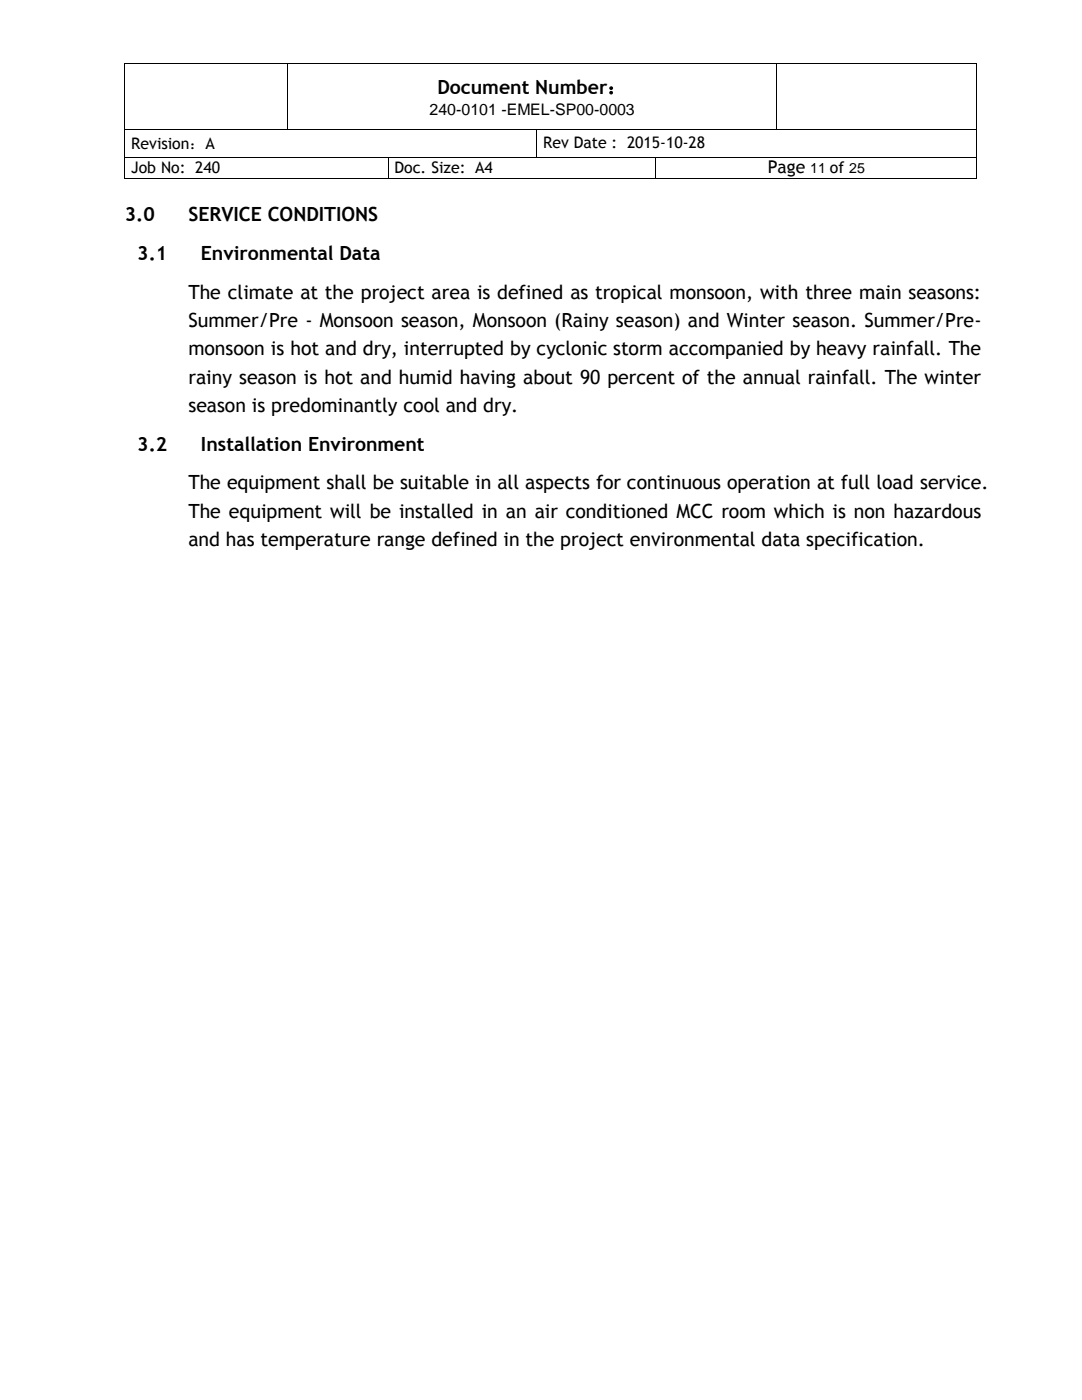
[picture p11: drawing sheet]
<svg xmlns="http://www.w3.org/2000/svg" width="216mm" height="279mm" viewBox="0 0 216 279" stroke-linecap="round" stroke-linejoin="round" font-family="sans-serif">
<defs><g id="words">
<g font-size="3.9">
<text x="87.3" y="18.7">Document Number：</text>
<text x="24.9" y="44.1">3.0</text>
<text x="37.6" y="44.1">SERVICE CONDITIONS</text>
<text x="27.4" y="51.9">3.1</text>
<text x="40.1" y="51.9">Environmental Data</text>
<text x="37.6" y="59.6">The climate at the project area is defined as tropical monsoon, with three main seasons:</text>
<text x="37.6" y="65.2">Summer/Pre - Monsoon season, Monsoon (Rainy season) and Winter season. Summer/Pre-</text>
<text x="37.6" y="70.9">monsoon is hot and dry, interrupted by cyclonic storm accompanied by heavy rainfall. The</text>
<text x="37.6" y="76.5">rainy season is hot and humid having about 90 percent of the annual rainfall. The winter</text>
<text x="37.6" y="82.2">season is predominantly cool and dry.</text>
<text x="27.4" y="89.9">3.2</text>
<text x="40.1" y="89.9">Installation Environment</text>
<text x="37.6" y="97.7">The equipment shall be suitable in all aspects for continuous operation at full load service.</text>
<text x="37.6" y="103.3">The equipment will be installed in an air conditioned MCC room which is non hazardous</text>
<text x="37.6" y="108.9">and has temperature range defined in the project environmental data specification.</text>
</g>
<text font-size="3.5" x="153.2" y="34.6">Page</text>
<g font-size="3.2">
<text x="85.7" y="22.9">240-0101 -EMEL-SP00-0003</text>
<text x="26.2" y="29.7">Revision：A</text>
<text x="108.4" y="29.6">Rev Date : 2015-10-28</text>
<text x="26.2" y="34.5">Job No: 240</text>
<text x="78.7" y="34.5">Doc. Size: A4</text>
</g>
<text font-size="2.8" x="161.7" y="34.6">11 of 25</text>
</g></defs>
<g fill="#000">
<path d="M24.8 12.5h.2v.2h-.2z" fill-rule="evenodd"/>
<path d="M24.8 12.5h.2v.2h-.2z" fill-rule="evenodd"/>
<path d="M57.3 12.5h.2v.2h-.2z" fill-rule="evenodd"/>
<path d="M154.8 12.5h.2v.2h-.2z" fill-rule="evenodd"/>
<path d="M194.9 12.5h.1v.2h-.1z" fill-rule="evenodd"/>
<path d="M194.9 12.5h.1v.2h-.1z" fill-rule="evenodd"/>
<path d="M24.8 25.7h.2v.2h-.2z" fill-rule="evenodd"/>
<path d="M24.8 31.3h.2v.2h-.2z" fill-rule="evenodd"/>
<path d="M24.8 35.6h.2v.2h-.2z" fill-rule="evenodd"/>
<path d="M24.8 35.6h.2v.2h-.2z" fill-rule="evenodd"/>
<path d="M57.3 25.7h.2v.2h-.2z" fill-rule="evenodd"/>
<path d="M77.4 31.3h.1v.2h-.1z" fill-rule="evenodd"/>
<path d="M77.4 35.6h.1v.2h-.1z" fill-rule="evenodd"/>
<path d="M107 25.7h.2v.2h-.2z" fill-rule="evenodd"/>
<path d="M107 31.3h.2v.2h-.2z" fill-rule="evenodd"/>
<path d="M130.7 31.3h.1v.2h-.1z" fill-rule="evenodd"/>
<path d="M130.7 35.6h.1v.2h-.1z" fill-rule="evenodd"/>
<path d="M154.8 25.7h.2v.2h-.2z" fill-rule="evenodd"/>
<path d="M194.9 25.7h.1v.2h-.1z" fill-rule="evenodd"/>
<path d="M194.9 31.3h.1v.2h-.1z" fill-rule="evenodd"/>
<path d="M194.9 35.6h.1v.2h-.1z" fill-rule="evenodd"/>
<path d="M194.9 35.6h.1v.2h-.1z" fill-rule="evenodd"/>
</g>
<g fill="none" stroke="#000" stroke-width=".2">
<path d="M24.9 12.7v13M25 12.6h32.3M57.4 12.7v13M57.5 12.6h97.3M154.9 12.7v13M155 12.6h39.9M194.9 12.7v13M24.9 25.9v5.4M24.9 31.5v4.1M25 25.8h32.3M25 31.4h52.4M25 35.7h52.4"/>
<path d="M57.5 25.8h49.5M77.4 31.5v4.1M77.5 31.4h29.5M77.5 35.7h53.2M107.1 25.9v5.4M107.2 25.8h47.6M107.2 31.4h23.5M130.8 31.5v4.1M130.8 31.4h64.1M130.8 35.7h64.1M155 25.8h39.9M194.9 25.9v5.4"/>
<path d="M194.9 31.5v4.1"/>
</g>
<use href="#words"/>
</svg>
